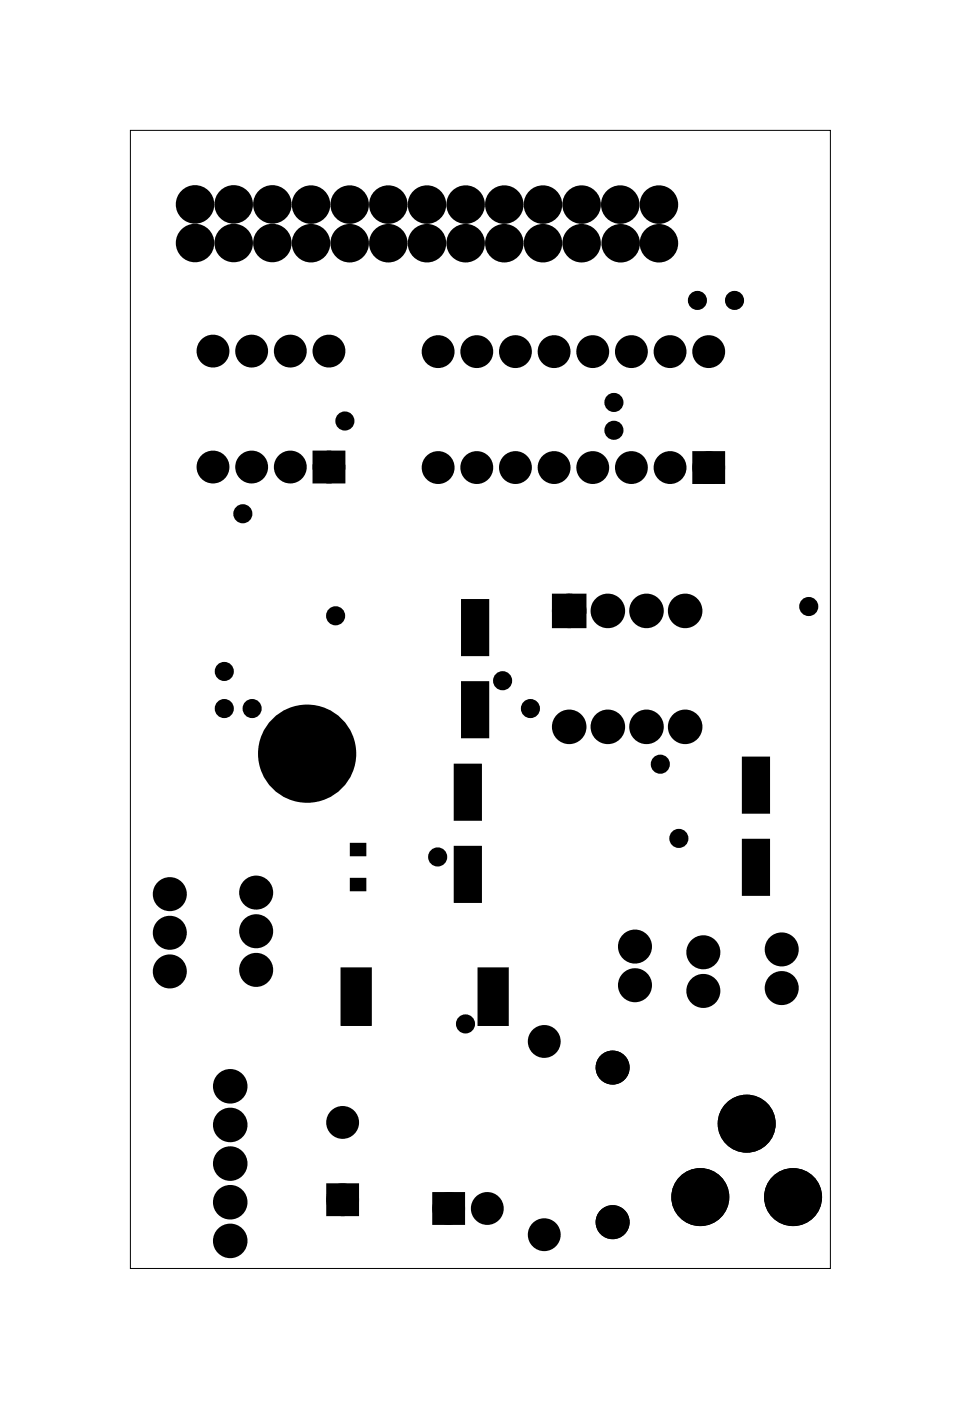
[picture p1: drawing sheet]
<svg xmlns="http://www.w3.org/2000/svg" width="63mm" height="92mm" viewBox="0 0 63 92" stroke-linecap="round" stroke-linejoin="round" font-family="sans-serif">
<path d="M8.6 8.6h46v74.8h-46z" fill="none" stroke="#000" stroke-width=".07"/>
<g fill="#000">
<path d="M20.9 30h1.4v1.4h-1.4zM30.4 39.5h1.6v3.5h-1.6zM36.6 39.4h1.6v1.5h-1.6zM45.9 30h1.4v1.4h-1.4zM23.1 55.5h.8v.6h-.8zM23.1 57.8h.8v.6h-.8zM29.9 50.3h1.6v3.5h-1.6zM29.9 55.7h1.6v3.5h-1.6zM30.4 44.9h1.6v3.5h-1.6zM48.9 49.9h1.6v3.5h-1.6zM48.9 55.3h1.6v3.5h-1.6zM22.5 63.7h1.8v3.6h-1.8z"/>
<path d="M21.8 78.1h1.4v1.4h-1.4zM31.5 63.7h1.8v3.6h-1.8zM28.8 78.7h1.4v1.4h-1.4z"/>
</g>
<path d="M30.4 39.5h1.6v3.5h-1.6zM23.1 55.5h.8v.6h-.8zM23.1 57.8h.8v.6h-.8zM29.9 50.3h1.6v3.5h-1.6zM29.9 55.7h1.6v3.5h-1.6zM30.4 44.9h1.6v3.5h-1.6zM48.9 49.9h1.6v3.5h-1.6zM48.9 55.3h1.6v3.5h-1.6zM22.5 63.7h1.8v3.6h-1.8zM31.5 63.7h1.8v3.6h-1.8z" fill="none" stroke="#000" stroke-width=".25"/>
<g fill="none" stroke="#000" stroke-width=".76" stroke-linecap="butt">
<path d="M20.9 30h1.4v1.4h-1.4zM36.6 39.4h1.6v1.5h-1.6zM45.9 30h1.4v1.4h-1.4zM21.8 78.1h1.4v1.4h-1.4zM28.8 78.7h1.4v1.4h-1.4z"/>
<circle cx="14" cy="30.7" r=".7"/>
<circle cx="14" cy="23.1" r=".7"/>
<circle cx="16.5" cy="30.7" r=".7"/>
<circle cx="16.5" cy="23.1" r=".7"/>
<circle cx="19.1" cy="30.7" r=".7"/>
<circle cx="19.1" cy="23.1" r=".7"/>
<circle cx="21.6" cy="30.7" r=".7"/>
<circle cx="21.6" cy="23.1" r=".7"/>
<circle cx="28.8" cy="30.7" r=".7"/>
<circle cx="28.8" cy="23.1" r=".7"/>
<circle cx="31.3" cy="30.7" r=".7"/>
<circle cx="31.3" cy="23.1" r=".7"/>
<circle cx="33.9" cy="30.7" r=".7"/>
<circle cx="33.9" cy="23.1" r=".7"/>
<circle cx="36.4" cy="30.7" r=".7"/>
<circle cx="36.4" cy="23.1" r=".7"/>
<circle cx="38.9" cy="30.7" r=".7"/>
<circle cx="38.9" cy="23.1" r=".7"/>
<circle cx="41.5" cy="30.7" r=".7"/>
<circle cx="41.5" cy="23.1" r=".7"/>
<circle cx="44" cy="30.7" r=".7"/>
<circle cx="44" cy="23.1" r=".7"/>
<circle cx="46.6" cy="30.7" r=".7"/>
<circle cx="46.6" cy="23.1" r=".7"/>
<circle cx="11.2" cy="58.8" r=".74"/>
<circle cx="16.8" cy="58.7" r=".74"/>
<circle cx="37.4" cy="47.8" r=".75"/>
<circle cx="37.4" cy="40.1" r=".75"/>
<circle cx="39.9" cy="47.8" r=".75"/>
<circle cx="39.9" cy="40.1" r=".75"/>
<circle cx="42.5" cy="47.8" r=".75"/>
<circle cx="42.5" cy="40.1" r=".75"/>
<circle cx="45" cy="47.8" r=".75"/>
<circle cx="45" cy="40.1" r=".75"/>
<circle cx="11.2" cy="61.3" r=".74"/>
<circle cx="11.2" cy="63.8" r=".74"/>
<circle cx="15.1" cy="73.9" r=".75"/>
<circle cx="15.1" cy="71.4" r=".75"/>
<circle cx="15.1" cy="76.5" r=".75"/>
<circle cx="15.1" cy="79" r=".75"/>
<circle cx="16.8" cy="63.7" r=".74"/>
<circle cx="16.8" cy="61.2" r=".74"/>
<circle cx="22.5" cy="78.8" r=".7"/>
<circle cx="22.5" cy="73.8" r=".7"/>
<circle cx="29.5" cy="79.4" r=".7"/>
<circle cx="32" cy="79.4" r=".7"/>
<circle cx="35.8" cy="68.4" r=".7"/>
<circle cx="41.7" cy="62.2" r=".74"/>
<circle cx="41.7" cy="64.7" r=".74"/>
<circle cx="46" cy="78.7" r="1.52"/>
<circle cx="46.2" cy="62.6" r=".74"/>
<circle cx="46.2" cy="65.1" r=".74"/>
<circle cx="49.1" cy="73.8" r="1.52"/>
<circle cx="51.4" cy="62.4" r=".74"/>
<circle cx="51.4" cy="64.9" r=".74"/>
<circle cx="52.1" cy="78.7" r="1.52"/>
<circle cx="15.1" cy="81.6" r=".75"/>
<circle cx="35.8" cy="81.1" r=".7"/>
</g>
<g fill="#000">
<circle cx="12.8" cy="16" r=".87"/>
<circle cx="12.8" cy="13.4" r=".87"/>
<circle cx="15.4" cy="16" r=".87"/>
<circle cx="15.4" cy="13.4" r=".87"/>
<circle cx="17.9" cy="16" r=".87"/>
<circle cx="17.9" cy="13.4" r=".87"/>
<circle cx="20.4" cy="13.4" r=".87"/>
<circle cx="20.4" cy="16" r=".87"/>
<circle cx="23" cy="13.4" r=".87"/>
<circle cx="23" cy="16" r=".87"/>
<circle cx="25.5" cy="13.4" r=".87"/>
<circle cx="25.5" cy="16" r=".87"/>
<circle cx="28.1" cy="13.4" r=".87"/>
<circle cx="28.1" cy="16" r=".87"/>
<circle cx="30.6" cy="13.4" r=".87"/>
<circle cx="30.6" cy="16" r=".87"/>
<circle cx="33.1" cy="13.4" r=".87"/>
<circle cx="33.1" cy="16" r=".87"/>
<circle cx="35.7" cy="13.4" r=".87"/>
<circle cx="35.7" cy="16" r=".87"/>
<circle cx="38.2" cy="13.4" r=".87"/>
<circle cx="38.2" cy="16" r=".87"/>
<circle cx="40.8" cy="13.4" r=".87"/>
<circle cx="40.8" cy="16" r=".87"/>
<circle cx="43.3" cy="13.4" r=".87"/>
<circle cx="43.3" cy="16" r=".87"/>
<circle cx="45.8" cy="19.7" r=".35"/>
<circle cx="48.3" cy="19.7" r=".35"/>
<circle cx="14" cy="23.1" r=".7"/>
<circle cx="14" cy="30.7" r=".7"/>
<circle cx="16" cy="33.8" r=".35"/>
<circle cx="16.5" cy="23.1" r=".7"/>
<circle cx="16.5" cy="30.7" r=".7"/>
<circle cx="19.1" cy="23.1" r=".7"/>
<circle cx="19.1" cy="30.7" r=".7"/>
<circle cx="21.6" cy="23.1" r=".7"/>
<circle cx="21.6" cy="30.7" r=".7"/>
<circle cx="22.7" cy="27.7" r=".35"/>
<circle cx="28.8" cy="23.1" r=".7"/>
<circle cx="28.8" cy="30.7" r=".7"/>
<circle cx="31.3" cy="23.1" r=".7"/>
<circle cx="31.3" cy="30.7" r=".7"/>
<circle cx="33.9" cy="23.1" r=".7"/>
<circle cx="33.9" cy="30.7" r=".7"/>
<circle cx="36.4" cy="23.1" r=".7"/>
<circle cx="36.4" cy="30.7" r=".7"/>
<circle cx="38.9" cy="23.1" r=".7"/>
<circle cx="38.9" cy="30.7" r=".7"/>
<circle cx="40.3" cy="26.4" r=".35"/>
<circle cx="40.3" cy="28.3" r=".35"/>
<circle cx="41.5" cy="23.1" r=".7"/>
<circle cx="41.5" cy="30.7" r=".7"/>
<circle cx="44" cy="23.1" r=".7"/>
<circle cx="44" cy="30.7" r=".7"/>
<circle cx="46.6" cy="23.1" r=".7"/>
<circle cx="46.6" cy="30.7" r=".7"/>
<circle cx="53.1" cy="39.9" r=".35"/>
<circle cx="11.2" cy="58.8" r=".74"/>
<circle cx="14.7" cy="46.6" r=".35"/>
<circle cx="14.7" cy="44.1" r=".35"/>
<circle cx="16.6" cy="46.6" r=".35"/>
<circle cx="16.8" cy="58.7" r=".74"/>
<circle cx="20.2" cy="49.5" r="2.6"/>
<circle cx="22.1" cy="40.5" r=".35"/>
<circle cx="28.8" cy="56.3" r=".35"/>
<circle cx="33" cy="44.7" r=".35"/>
<circle cx="34.9" cy="46.6" r=".35"/>
<circle cx="37.4" cy="40.1" r=".75"/>
<circle cx="37.4" cy="47.8" r=".75"/>
<circle cx="39.9" cy="40.1" r=".75"/>
<circle cx="39.9" cy="47.8" r=".75"/>
<circle cx="42.5" cy="40.1" r=".75"/>
<circle cx="42.5" cy="47.8" r=".75"/>
<circle cx="43.4" cy="50.2" r=".35"/>
<circle cx="44.6" cy="55.1" r=".35"/>
<circle cx="45" cy="40.1" r=".75"/>
<circle cx="45" cy="47.8" r=".75"/>
<circle cx="11.2" cy="63.8" r=".74"/>
<circle cx="11.2" cy="61.3" r=".74"/>
<circle cx="15.1" cy="76.5" r=".75"/>
<circle cx="15.1" cy="71.4" r=".75"/>
<circle cx="15.1" cy="79" r=".75"/>
<circle cx="15.1" cy="73.9" r=".75"/>
<circle cx="16.8" cy="61.2" r=".74"/>
<circle cx="16.8" cy="63.7" r=".74"/>
<circle cx="22.5" cy="78.8" r=".7"/>
<circle cx="22.5" cy="73.8" r=".7"/>
<circle cx="29.5" cy="79.4" r=".7"/>
<circle cx="30.6" cy="67.3" r=".35"/>
<circle cx="32" cy="79.4" r=".7"/>
<circle cx="35.8" cy="68.4" r=".7"/>
<circle cx="40.3" cy="70.2" r=".75"/>
<circle cx="41.7" cy="62.2" r=".74"/>
<circle cx="41.7" cy="64.7" r=".74"/>
<circle cx="46" cy="78.7" r="1.52"/>
<circle cx="46.2" cy="65.1" r=".74"/>
<circle cx="46.2" cy="62.6" r=".74"/>
<circle cx="49.1" cy="73.8" r="1.52"/>
<circle cx="51.4" cy="62.4" r=".74"/>
<circle cx="51.4" cy="64.9" r=".74"/>
<circle cx="52.1" cy="78.7" r="1.52"/>
<circle cx="15.1" cy="81.6" r=".75"/>
<circle cx="35.8" cy="81.1" r=".7"/>
<circle cx="40.3" cy="80.3" r=".75"/>
</g>
<g fill="none" stroke="#000" stroke-width=".55">
<circle cx="45.8" cy="19.7" r=".35"/>
<circle cx="48.3" cy="19.7" r=".35"/>
<circle cx="16" cy="33.8" r=".35"/>
<circle cx="22.7" cy="27.7" r=".35"/>
<circle cx="40.3" cy="28.3" r=".35"/>
<circle cx="40.3" cy="26.4" r=".35"/>
<circle cx="53.1" cy="39.9" r=".35"/>
<circle cx="14.7" cy="44.1" r=".35"/>
<circle cx="14.7" cy="46.6" r=".35"/>
<circle cx="16.6" cy="46.6" r=".35"/>
<circle cx="22.1" cy="40.5" r=".35"/>
<circle cx="28.8" cy="56.3" r=".35"/>
<circle cx="33" cy="44.7" r=".35"/>
<circle cx="34.9" cy="46.6" r=".35"/>
<circle cx="43.4" cy="50.2" r=".35"/>
<circle cx="44.6" cy="55.1" r=".35"/>
<circle cx="30.6" cy="67.3" r=".35"/>
</g>
<circle cx="20.2" cy="49.5" r="2.6" fill="none" stroke="#000" stroke-width="1.3" stroke-linecap="butt"/>
<g fill="none" stroke="#000" stroke-width=".74" stroke-linecap="butt">
<circle cx="40.3" cy="70.2" r=".75"/>
<circle cx="40.3" cy="80.3" r=".75"/>
</g>
<g fill="none" stroke="#000" stroke-width=".78" stroke-linecap="butt">
<circle cx="12.8" cy="16" r=".87"/>
<circle cx="12.8" cy="13.4" r=".87"/>
<circle cx="15.4" cy="16" r=".87"/>
<circle cx="15.4" cy="13.4" r=".87"/>
<circle cx="17.9" cy="16" r=".87"/>
<circle cx="17.9" cy="13.4" r=".87"/>
<circle cx="20.4" cy="16" r=".87"/>
<circle cx="20.4" cy="13.4" r=".87"/>
<circle cx="23" cy="16" r=".87"/>
<circle cx="23" cy="13.4" r=".87"/>
<circle cx="25.5" cy="16" r=".87"/>
<circle cx="25.5" cy="13.4" r=".87"/>
<circle cx="28.1" cy="13.4" r=".87"/>
<circle cx="28.1" cy="16" r=".87"/>
<circle cx="30.6" cy="13.4" r=".87"/>
<circle cx="30.6" cy="16" r=".87"/>
<circle cx="33.1" cy="16" r=".87"/>
<circle cx="33.1" cy="13.4" r=".87"/>
<circle cx="35.7" cy="16" r=".87"/>
<circle cx="35.7" cy="13.4" r=".87"/>
<circle cx="38.2" cy="16" r=".87"/>
<circle cx="38.2" cy="13.4" r=".87"/>
<circle cx="40.8" cy="13.4" r=".87"/>
<circle cx="40.8" cy="16" r=".87"/>
<circle cx="43.3" cy="13.4" r=".87"/>
<circle cx="43.3" cy="16" r=".87"/>
</g>
</svg>
